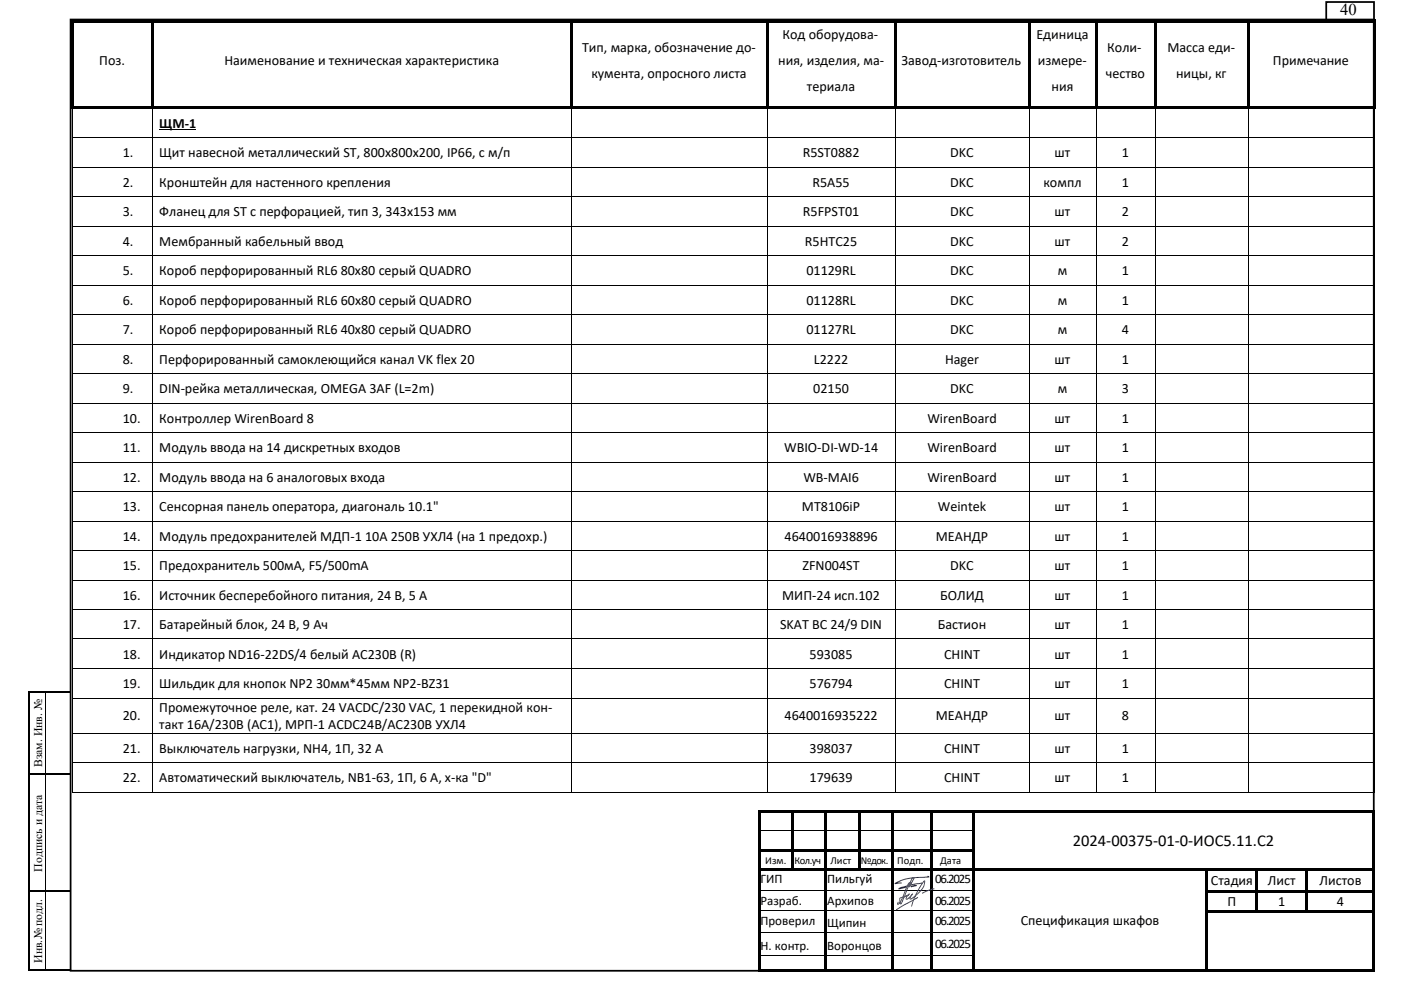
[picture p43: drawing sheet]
<svg xmlns="http://www.w3.org/2000/svg" width="420mm" height="297mm" viewBox="0 0 420 297" stroke-linecap="round" stroke-linejoin="round" font-family="sans-serif">
<defs><g id="words">
<g font-size="5">
<text x="401.8" y="4.6">40</text>
<text x="321.7" y="253.7">2024-00375-01-0-ИОС5.11.С2</text>
</g>
<g font-size="4.2">
<text x="234.6" y="11.6">Код оборудова-</text>
<text x="310.7" y="11.6">Единица</text>
<text x="174.5" y="15.5">Тип, марка, обозначение до-</text>
<text x="332" y="15.5">Коли-</text>
<text x="350" y="15.5">Масса еди-</text>
<text x="29.8" y="19.4">Поз.</text>
<text x="67.3" y="19.4">Наименование и техническая характеристика</text>
<text x="177.3" y="23.3">кумента, опросного листа</text>
<text x="233.3" y="19.4">ния, изделия, ма-</text>
<text x="270.3" y="19.4">Завод-изготовитель</text>
<text x="311.2" y="19.4">измере-</text>
<text x="331.5" y="23.3">чество</text>
<text x="352.6" y="23.3">ницы, кг</text>
<text x="381.6" y="19.4">Примечание</text>
<text x="241.9" y="27.1">териала</text>
<text x="315.2" y="27.1">ния</text>
<text x="47.8" y="38.3">ЩМ-1</text>
<text x="36.8" y="47.2">1.</text>
<text x="47.8" y="47.2">Щит навесной металлический ST, 800x800x200, IP66, с м/п</text>
<text x="240.6" y="47.2">R5ST0882</text>
<text x="284.9" y="47.2">DKC</text>
<text x="316.2" y="47.2">шт</text>
<text x="336.3" y="47.2">1</text>
<text x="36.8" y="56">2.</text>
<text x="47.8" y="56">Кронштейн для настенного крепления</text>
<text x="243.6" y="56">R5A55</text>
<text x="284.9" y="56">DKC</text>
<text x="312.8" y="56">компл</text>
<text x="336.3" y="56">1</text>
<text x="36.8" y="64.8">3.</text>
<text x="47.8" y="64.8">Фланец для ST с перфорацией, тип 3, 343x153 мм</text>
<text x="240.7" y="64.8">R5FPST01</text>
<text x="284.9" y="64.8">DKC</text>
<text x="316.2" y="64.8">шт</text>
<text x="336.3" y="64.8">2</text>
<text x="36.8" y="73.7">4.</text>
<text x="47.8" y="73.7">Мембранный кабельный ввод</text>
<text x="241.3" y="73.7">R5HTC25</text>
<text x="284.9" y="73.7">DKC</text>
<text x="316.2" y="73.7">шт</text>
<text x="336.3" y="73.7">2</text>
<text x="36.8" y="82.5">5.</text>
<text x="47.8" y="82.5">Короб перфорированный RL6 80x80 серый QUADRO</text>
<text x="241.7" y="82.5">01129RL</text>
<text x="284.9" y="82.5">DKC</text>
<text x="317.1" y="82.5">м</text>
<text x="336.3" y="82.5">1</text>
<text x="36.8" y="91.3">6.</text>
<text x="47.8" y="91.3">Короб перфорированный RL6 60x80 серый QUADRO</text>
<text x="241.7" y="91.3">01128RL</text>
<text x="284.9" y="91.3">DKC</text>
<text x="317.1" y="91.3">м</text>
<text x="336.3" y="91.3">1</text>
<text x="36.8" y="100.2">7.</text>
<text x="47.8" y="100.2">Короб перфорированный RL6 40x80 серый QUADRO</text>
<text x="241.7" y="100.2">01127RL</text>
<text x="284.9" y="100.2">DKC</text>
<text x="317.1" y="100.2">м</text>
<text x="336.3" y="100.2">4</text>
<text x="36.8" y="109">8.</text>
<text x="47.8" y="109">Перфорированный самоклеющийся канал VK flex 20</text>
<text x="244" y="109">L2222</text>
<text x="283.3" y="109">Hager</text>
<text x="316.2" y="109">шт</text>
<text x="336.3" y="109">1</text>
<text x="36.8" y="117.9">9.</text>
<text x="47.8" y="117.9">DIN-рейка металлическая, OMEGA 3AF (L=2m)</text>
<text x="243.8" y="117.9">02150</text>
<text x="284.9" y="117.9">DKC</text>
<text x="317.1" y="117.9">м</text>
<text x="336.3" y="117.9">3</text>
<text x="36.8" y="126.7">10.</text>
<text x="47.8" y="126.7">Контроллер WirenBoard 8</text>
<text x="278" y="126.7">WirenBoard</text>
<text x="316.2" y="126.7">шт</text>
<text x="336.3" y="126.7">1</text>
<text x="36.8" y="135.5">11.</text>
<text x="47.8" y="135.5">Модуль ввода на 14 дискретных входов</text>
<text x="235.1" y="135.5">WBIO-DI-WD-14</text>
<text x="278" y="135.5">WirenBoard</text>
<text x="316.2" y="135.5">шт</text>
<text x="336.3" y="135.5">1</text>
<text x="36.8" y="144.4">12.</text>
<text x="47.8" y="144.4">Модуль ввода на 6 аналоговых входа</text>
<text x="240.9" y="144.4">WB-MAI6</text>
<text x="278" y="144.4">WirenBoard</text>
<text x="316.2" y="144.4">шт</text>
<text x="336.3" y="144.4">1</text>
<text x="36.8" y="153.2">13.</text>
<text x="47.8" y="153.2">Сенсорная панель оператора, диагональ 10.1&quot;</text>
<text x="240.4" y="153.2">MT8106iP</text>
<text x="281.2" y="153.2">Weintek</text>
<text x="316.2" y="153.2">шт</text>
<text x="336.3" y="153.2">1</text>
<text x="36.8" y="162">14.</text>
<text x="47.8" y="162">Модуль предохранителей МДП-1 10A 250В УХЛ4 (на 1 предохр.)</text>
<text x="235.2" y="162">4640016938896</text>
<text x="280.6" y="162">МЕАНДР</text>
<text x="316.2" y="162">шт</text>
<text x="336.3" y="162">1</text>
<text x="36.8" y="170.9">15.</text>
<text x="47.8" y="170.9">Предохранитель 500мА, F5/500mА</text>
<text x="240.6" y="170.9">ZFN004ST</text>
<text x="284.9" y="170.9">DKC</text>
<text x="316.2" y="170.9">шт</text>
<text x="336.3" y="170.9">1</text>
<text x="36.8" y="179.7">16.</text>
<text x="47.8" y="179.7">Источник бесперебойного питания, 24 В, 5 А</text>
<text x="234.5" y="179.7">МИП-24 исп.102</text>
<text x="281.9" y="179.7">БОЛИД</text>
<text x="316.2" y="179.7">шт</text>
<text x="336.3" y="179.7">1</text>
<text x="36.8" y="188.6">17.</text>
<text x="47.8" y="188.6">Батарейный блок, 24 В, 9 Ач</text>
<text x="233.9" y="188.6">SKAT BC 24/9 DIN</text>
<text x="281.2" y="188.6">Бастион</text>
<text x="316.2" y="188.6">шт</text>
<text x="336.3" y="188.6">1</text>
<text x="36.8" y="197.4">18.</text>
<text x="47.8" y="197.4">Индикатор ND16-22DS/4 белый АС230В (R)</text>
<text x="242.7" y="197.4">593085</text>
<text x="283.1" y="197.4">CHINT</text>
<text x="316.2" y="197.4">шт</text>
<text x="336.3" y="197.4">1</text>
<text x="36.8" y="206.2">19.</text>
<text x="47.8" y="206.2">Шильдик для кнопок NP2 30мм*45мм NP2-BZ31</text>
<text x="242.7" y="206.2">576794</text>
<text x="283.1" y="206.2">CHINT</text>
<text x="316.2" y="206.2">шт</text>
<text x="336.3" y="206.2">1</text>
<text x="36.8" y="215.9">20.</text>
<text x="47.8" y="213.4">Промежуточное реле, кат. 24 VACDC/230 VAC, 1 перекидной кон-</text>
<text x="235.2" y="215.9">4640016935222</text>
<text x="280.6" y="215.9">МЕАНДР</text>
<text x="316.2" y="215.9">шт</text>
<text x="336.3" y="215.9">8</text>
<text x="47.8" y="218.5">такт 16А/230В (АС1), МРП-1 ACDC24В/AC230В УХЛ4</text>
<text x="36.8" y="225.6">21.</text>
<text x="47.8" y="225.6">Выключатель нагрузки, NH4, 1П, 32 А</text>
<text x="242.7" y="225.6">398037</text>
<text x="283.1" y="225.6">CHINT</text>
<text x="316.2" y="225.6">шт</text>
<text x="336.3" y="225.6">1</text>
<text x="36.8" y="234.4">22.</text>
<text x="47.8" y="234.4">Автоматический выключатель, NB1-63, 1П, 6 А, х-ка &quot;D&quot;</text>
<text x="242.7" y="234.4">179639</text>
<text x="283.1" y="234.4">CHINT</text>
<text x="316.2" y="234.4">шт</text>
<text x="336.3" y="234.4">1</text>
<text x="363" y="265.3">Стадия</text>
<text x="380.2" y="265.3">Лист</text>
<text x="395.6" y="265.3">Листов</text>
<text x="368" y="271.6">П</text>
<text x="383.2" y="271.6">1</text>
<text x="400.8" y="271.6">4</text>
<text x="306" y="277.3">Спецификация шкафов</text>
</g>
<g font-size="3.9">
<text x="228" y="264.7">ГИП</text>
<text x="248" y="264.7">Пильгуй</text>
<text x="280.4" y="264.7">06.2025</text>
<text x="228" y="271.2">Разраб.</text>
<text x="248" y="271.2">Архипов</text>
<text x="280.4" y="271.2">06.2025</text>
<text x="228" y="277.2">Проверил</text>
<text x="248" y="277.8">Щипин</text>
<text x="280.4" y="277.2">06.2025</text>
<text x="228" y="284.6">Н. контр.</text>
<text x="248" y="284.6">Воронцов</text>
<text x="280.4" y="284">06.2025</text>
</g>
<g font-size="3.5">
<text x="12.6" y="230" transform="rotate(-90 12.6 230)">Взам. Инв. №</text>
<text x="12.6" y="261.3" transform="rotate(-90 12.6 261.3)">Подпись и дата</text>
<text x="12.6" y="288.6" transform="rotate(-90 12.6 288.6)">Инв.№ подл.</text>
</g>
<g font-size="3.2">
<text x="229.4" y="258.9">Изм.</text>
<text x="238.2" y="258.9">Кол.уч</text>
<text x="249" y="258.9">Лист</text>
<text x="258" y="258.9">№док.</text>
<text x="269" y="258.9">Подп.</text>
<text x="281.9" y="258.9">Дата</text>
</g>
</g></defs>
<g fill="#000">
<path d="M8.6 207.2h.4v.5h-.4z" fill-rule="evenodd"/>
<path d="M8.6 207.2h.4v.5h-.4z" fill-rule="evenodd"/>
<path d="M9 207.2h4.7v.5h-4.7z" fill-rule="evenodd"/>
<path d="M13.7 207.7h.1z" fill-rule="evenodd"/>
<path d="M13.7 207.2h.5v.5h-.5z" fill-rule="evenodd"/>
<path d="M14.2 207.2h7.3v.5h-7.3z" fill-rule="evenodd"/>
<path d="M8.6 231.9h.4v.5h-.4z" fill-rule="evenodd"/>
<path d="M9 231.9h4.7v.5h-4.7z" fill-rule="evenodd"/>
<path d="M13.7 232.4h.1z" fill-rule="evenodd"/>
<path d="M13.7 231.9h.5v.5h-.5z" fill-rule="evenodd"/>
<path d="M14.2 231.9h7.3v.5h-7.3z" fill-rule="evenodd"/>
<path d="M8.6 266.9h.4v.6h-.4z" fill-rule="evenodd"/>
<path d="M9 266.9h4.7v.6h-4.7z" fill-rule="evenodd"/>
<path d="M13.7 267.5h.1z" fill-rule="evenodd"/>
<path d="M13.7 266.9h.5v.6h-.5z" fill-rule="evenodd"/>
<path d="M14.2 266.9h7.3v.6h-7.3z" fill-rule="evenodd"/>
<path d="M8.6 290.4h.4v.6h-.4z" fill-rule="evenodd"/>
<path d="M8.6 290.4h.4v.6h-.4z" fill-rule="evenodd"/>
<path d="M9 290.4h4.7v.6h-4.7z" fill-rule="evenodd"/>
<path d="M13.7 290.4h.5v.6h-.5z" fill-rule="evenodd"/>
<path d="M14.2 290.4h7.3v.6h-7.3z" fill-rule="evenodd"/>
</g>
<path d="M8.8 207.7v24.2M8.8 232.4v34.5M8.8 267.5v22.9" fill="none" stroke="#000" stroke-width=".39"/>
<path d="M13.8 207.7v24.2M13.8 232.4v34.5M13.8 267.5v22.9" fill="none" stroke="#000" stroke-width=".3"/>
<path d="M21.2 5.9h390.7v285.1h-390.7z" fill-rule="evenodd" fill="#fff"/>
<path d="M21.2 5.9h390.7v285.1h-390.7z" fill="none" stroke="#000" stroke-width=".53"/>
<g fill="#000">
<path d="M21.4 5.7h24.1v1h-24.1z" fill-rule="evenodd"/>
<path d="M45.5 5.7h1v1h-1z" fill-rule="evenodd"/>
<path d="M46.5 5.7h124.5v1h-124.5z" fill-rule="evenodd"/>
<path d="M171 5.7h1.1v1h-1.1z" fill-rule="evenodd"/>
<path d="M172.1 5.7h57.6v1h-57.6z" fill-rule="evenodd"/>
<path d="M229.7 5.7h1.1v1h-1.1z" fill-rule="evenodd"/>
<path d="M230.8 5.7h37.4v1h-37.4z" fill-rule="evenodd"/>
<path d="M268.2 5.7h1v1h-1z" fill-rule="evenodd"/>
<path d="M269.2 5.7h39v1h-39z" fill-rule="evenodd"/>
<path d="M308.2 5.7h1.1v1h-1.1z" fill-rule="evenodd"/>
<path d="M309.3 5.7h19.1v1h-19.1z" fill-rule="evenodd"/>
<path d="M328.4 5.7h1.1v1h-1.1z" fill-rule="evenodd"/>
<path d="M329.5 5.7h16.5v1h-16.5z" fill-rule="evenodd"/>
<path d="M346 5.7h1v1h-1z" fill-rule="evenodd"/>
<path d="M347 5.7h27v1h-27z" fill-rule="evenodd"/>
<path d="M374 5.7h1v1h-1z" fill-rule="evenodd"/>
<path d="M375 5.7h36.7v1h-36.7z" fill-rule="evenodd"/>
<path d="M411.7 5.7h.8v1h-.8z" fill-rule="evenodd"/>
<path d="M21.4 6.7h.7v25.1h-.7z" fill-rule="evenodd"/>
<path d="M45.5 6.7h.7v25.1h-.7z" fill-rule="evenodd"/>
<path d="M171 6.7h.8v25.1h-.8z" fill-rule="evenodd"/>
<path d="M229.7 6.7h.8v25.1h-.8z" fill-rule="evenodd"/>
<path d="M268.2 6.7h.7v25.1h-.7z" fill-rule="evenodd"/>
<path d="M308.2 6.7h.8v25.1h-.8z" fill-rule="evenodd"/>
<path d="M328.4 6.7h.8v25.1h-.8z" fill-rule="evenodd"/>
<path d="M346 6.7h.7v25.1h-.7z" fill-rule="evenodd"/>
<path d="M374 6.7h.7v25.1h-.7z" fill-rule="evenodd"/>
<path d="M411.7 6.7h.8v25.1h-.8z" fill-rule="evenodd"/>
<path d="M227.2 242.9h.8v.8h-.8z" fill-rule="evenodd"/>
<path d="M227.2 242.9h.8v.8h-.8z" fill-rule="evenodd"/>
<path d="M227.2 243.7h.8v5h-.8z" fill-rule="evenodd"/>
<path d="M227.2 248.7h.8v.8h-.8z" fill-rule="evenodd"/>
<path d="M227.2 249.5h.8v5h-.8z" fill-rule="evenodd"/>
<path d="M227.2 254.5h.8v.8h-.8z" fill-rule="evenodd"/>
<path d="M228 242.9h9.2v.8h-9.2z" fill-rule="evenodd"/>
<path d="M228 254.5h9.2v.8h-9.2z" fill-rule="evenodd"/>
<path d="M237.2 243.7h.8z" fill-rule="evenodd"/>
<path d="M237.2 242.9h.8v.8h-.8z" fill-rule="evenodd"/>
<path d="M237.2 243.7h.8v5h-.8z" fill-rule="evenodd"/>
<path d="M237.2 248.7h.8v.8h-.8z" fill-rule="evenodd"/>
<path d="M237.2 249.5h.8v5h-.8z" fill-rule="evenodd"/>
<path d="M237.2 254.5h.8v.8h-.8z" fill-rule="evenodd"/>
<path d="M238 242.9h9.3v.8h-9.3z" fill-rule="evenodd"/>
<path d="M238 254.5h9.3v.8h-9.3z" fill-rule="evenodd"/>
<path d="M247.3 243.7h.7z" fill-rule="evenodd"/>
<path d="M247.3 242.9h.7v.8h-.7z" fill-rule="evenodd"/>
<path d="M247.3 243.7h.7v5h-.7z" fill-rule="evenodd"/>
<path d="M247.3 248.7h.7v.8h-.7z" fill-rule="evenodd"/>
<path d="M247.3 249.5h.7v5h-.7z" fill-rule="evenodd"/>
<path d="M247.3 254.5h.7v.8h-.7z" fill-rule="evenodd"/>
<path d="M248 242.9h9.2v.8h-9.2z" fill-rule="evenodd"/>
<path d="M248 254.5h9.2v.8h-9.2z" fill-rule="evenodd"/>
<path d="M257.2 243.7h.8z" fill-rule="evenodd"/>
<path d="M257.2 242.9h.8v.8h-.8z" fill-rule="evenodd"/>
<path d="M257.2 243.7h.8v5h-.8z" fill-rule="evenodd"/>
<path d="M257.2 248.7h.8v.8h-.8z" fill-rule="evenodd"/>
<path d="M257.2 249.5h.8v5h-.8z" fill-rule="evenodd"/>
<path d="M257.2 254.5h.8v.8h-.8z" fill-rule="evenodd"/>
<path d="M258 242.9h9.2v.8h-9.2z" fill-rule="evenodd"/>
<path d="M258 254.5h9.2v.8h-9.2z" fill-rule="evenodd"/>
<path d="M267.2 243.7h.8z" fill-rule="evenodd"/>
<path d="M267.2 242.9h.8v.8h-.8z" fill-rule="evenodd"/>
<path d="M267.2 243.7h.8v5h-.8z" fill-rule="evenodd"/>
<path d="M267.2 248.7h.8v.8h-.8z" fill-rule="evenodd"/>
<path d="M267.2 249.5h.8v5h-.8z" fill-rule="evenodd"/>
<path d="M267.2 254.5h.8v.8h-.8z" fill-rule="evenodd"/>
<path d="M268 242.9h11v.8h-11z" fill-rule="evenodd"/>
<path d="M268 254.5h11v.8h-11z" fill-rule="evenodd"/>
<path d="M279 243.7h.7z" fill-rule="evenodd"/>
<path d="M279 242.9h.7v.8h-.7z" fill-rule="evenodd"/>
<path d="M279 243.7h.7v5h-.7z" fill-rule="evenodd"/>
<path d="M279 248.7h.7v.8h-.7z" fill-rule="evenodd"/>
<path d="M279 249.5h.7v5h-.7z" fill-rule="evenodd"/>
<path d="M279 254.5h.7v.8h-.7z" fill-rule="evenodd"/>
<path d="M279.7 242.9h11.7v.8h-11.7z" fill-rule="evenodd"/>
<path d="M279.7 254.5h11.7v.8h-11.7z" fill-rule="evenodd"/>
<path d="M291.4 243.7h.8z" fill-rule="evenodd"/>
<path d="M291.4 242.9h.8v.8h-.8z" fill-rule="evenodd"/>
<path d="M291.4 243.7h.8v5h-.8z" fill-rule="evenodd"/>
<path d="M291.4 248.7h.8v.8h-.8z" fill-rule="evenodd"/>
<path d="M291.4 249.5h.8v5h-.8z" fill-rule="evenodd"/>
<path d="M291.4 254.5h.8v.8h-.8z" fill-rule="evenodd"/>
<path d="M292.2 242.9h119.3v.8h-119.3z" fill-rule="evenodd"/>
<path d="M411.5 242.9h.8v.8h-.8z" fill-rule="evenodd"/>
<path d="M411.5 242.9h.8v.8h-.8z" fill-rule="evenodd"/>
<path d="M411.5 243.7h.8v5h-.8z" fill-rule="evenodd"/>
<path d="M411.5 248.7h.8v.8h-.8z" fill-rule="evenodd"/>
<path d="M411.5 249.5h.8v5h-.8z" fill-rule="evenodd"/>
<path d="M411.5 254.5h.8v.8h-.8z" fill-rule="evenodd"/>
<path d="M227.2 255.3h.8v5h-.8z" fill-rule="evenodd"/>
<path d="M227.2 260.3h.8v.8h-.8z" fill-rule="evenodd"/>
<path d="M227.2 261.1h.8v5.6h-.8z" fill-rule="evenodd"/>
<path d="M227.2 266.7h.8v.8h-.8z" fill-rule="evenodd"/>
<path d="M227.2 267.5h.8v5.2h-.8z" fill-rule="evenodd"/>
<path d="M227.2 272.7h.8v.8h-.8z" fill-rule="evenodd"/>
<path d="M227.2 273.5h.8v6h-.8z" fill-rule="evenodd"/>
<path d="M228 260.3h9.2v.7h-9.2z" fill-rule="evenodd"/>
<path d="M237.2 255.3h.8v5h-.8z" fill-rule="evenodd"/>
<path d="M237.2 260.3h.8v.7h-.8z" fill-rule="evenodd"/>
<path d="M238 260.3h9.3v.7h-9.3z" fill-rule="evenodd"/>
<path d="M247.3 255.3h.7v5h-.7z" fill-rule="evenodd"/>
<path d="M247.3 260.3h.7v.8h-.7z" fill-rule="evenodd"/>
<path d="M247.3 261.1h.7v5.6h-.7z" fill-rule="evenodd"/>
<path d="M247.3 266.7h.7v.8h-.7z" fill-rule="evenodd"/>
<path d="M247.3 267.5h.7v5.2h-.7z" fill-rule="evenodd"/>
<path d="M247.3 272.7h.7v.8h-.7z" fill-rule="evenodd"/>
<path d="M247.3 273.5h.7v6h-.7z" fill-rule="evenodd"/>
<path d="M248 260.3h9.2v.7h-9.2z" fill-rule="evenodd"/>
<path d="M257.2 255.3h.8v5h-.8z" fill-rule="evenodd"/>
<path d="M257.2 260.3h.8v.7h-.8z" fill-rule="evenodd"/>
<path d="M258 260.3h9.2v.7h-9.2z" fill-rule="evenodd"/>
<path d="M267.2 255.3h.8v5h-.8z" fill-rule="evenodd"/>
<path d="M267.2 260.3h.8v.8h-.8z" fill-rule="evenodd"/>
<path d="M267.2 261.1h.8v5.6h-.8z" fill-rule="evenodd"/>
<path d="M267.2 266.7h.8v.8h-.8z" fill-rule="evenodd"/>
<path d="M267.2 267.5h.8v5.2h-.8z" fill-rule="evenodd"/>
<path d="M267.2 272.7h.8v.8h-.8z" fill-rule="evenodd"/>
<path d="M267.2 273.5h.8v6h-.8z" fill-rule="evenodd"/>
<path d="M268 260.3h11v.7h-11z" fill-rule="evenodd"/>
<path d="M279 255.3h.7v5h-.7z" fill-rule="evenodd"/>
<path d="M279 260.3h.7v.8h-.7z" fill-rule="evenodd"/>
<path d="M279 261.1h.7v5.6h-.7z" fill-rule="evenodd"/>
<path d="M279 266.7h.7v.8h-.7z" fill-rule="evenodd"/>
<path d="M279 267.5h.7v5.2h-.7z" fill-rule="evenodd"/>
<path d="M279 272.7h.7v.8h-.7z" fill-rule="evenodd"/>
<path d="M279 273.5h.7v6h-.7z" fill-rule="evenodd"/>
<path d="M279.7 260.3h11.7v.7h-11.7z" fill-rule="evenodd"/>
<path d="M291.4 255.3h.8v5h-.8z" fill-rule="evenodd"/>
<path d="M291.4 260.3h.8v.8h-.8z" fill-rule="evenodd"/>
<path d="M291.4 261.1h.8v5.6h-.8z" fill-rule="evenodd"/>
<path d="M291.4 266.7h.8v.8h-.8z" fill-rule="evenodd"/>
<path d="M291.4 267.5h.8v5.2h-.8z" fill-rule="evenodd"/>
<path d="M291.4 272.7h.8v.8h-.8z" fill-rule="evenodd"/>
<path d="M291.4 273.5h.8v6h-.8z" fill-rule="evenodd"/>
<path d="M292.2 260.3h69.3v.7h-69.3z" fill-rule="evenodd"/>
<path d="M361.5 261l.7 .1z" fill-rule="evenodd"/>
<path d="M361.5 260.3h.7v.7h-.7z" fill-rule="evenodd"/>
<path d="M361.5 261.1h.7v5.6h-.7z" fill-rule="evenodd"/>
<path d="M361.5 266.7h.7v.8h-.7z" fill-rule="evenodd"/>
<path d="M361.5 267.5h.7v5.2h-.7z" fill-rule="evenodd"/>
<path d="M361.5 272.7h.7v.8h-.7z" fill-rule="evenodd"/>
<path d="M361.5 273.5h.7v6h-.7z" fill-rule="evenodd"/>
<path d="M362.2 260.3h14.3v.7h-14.3z" fill-rule="evenodd"/>
<path d="M362.2 266.7h14.3v.8h-14.3z" fill-rule="evenodd"/>
<path d="M362.2 272.7h14.3v.8h-14.3z" fill-rule="evenodd"/>
<path d="M376.5 261l.7 .1z" fill-rule="evenodd"/>
<path d="M376.5 260.3h.7v.7h-.7z" fill-rule="evenodd"/>
<path d="M376.5 261.1h.7v5.6h-.7z" fill-rule="evenodd"/>
<path d="M376.5 266.7h.7v.8h-.7z" fill-rule="evenodd"/>
<path d="M376.5 267.5h.7v5.2h-.7z" fill-rule="evenodd"/>
<path d="M376.5 272.7h.7v.8h-.7z" fill-rule="evenodd"/>
<path d="M377.2 260.3h14.3v.7h-14.3z" fill-rule="evenodd"/>
<path d="M377.2 266.7h14.3v.8h-14.3z" fill-rule="evenodd"/>
<path d="M377.2 272.7h14.3v.8h-14.3z" fill-rule="evenodd"/>
<path d="M391.5 261l.7 .1z" fill-rule="evenodd"/>
<path d="M391.5 260.3h.7v.7h-.7z" fill-rule="evenodd"/>
<path d="M391.5 261.1h.7v5.6h-.7z" fill-rule="evenodd"/>
<path d="M391.5 266.7h.7v.8h-.7z" fill-rule="evenodd"/>
<path d="M391.5 267.5h.7v5.2h-.7z" fill-rule="evenodd"/>
<path d="M391.5 272.7h.7v.8h-.7z" fill-rule="evenodd"/>
<path d="M392.2 260.3h19.3v.7h-19.3z" fill-rule="evenodd"/>
<path d="M392.2 266.7h19.3v.8h-19.3z" fill-rule="evenodd"/>
<path d="M392.2 272.7h19.3v.8h-19.3z" fill-rule="evenodd"/>
<path d="M411.5 255.3h.8v5h-.8z" fill-rule="evenodd"/>
<path d="M411.5 260.3h.8v.8h-.8z" fill-rule="evenodd"/>
<path d="M411.5 261.1h.8v5.6h-.8z" fill-rule="evenodd"/>
<path d="M411.5 266.7h.8v.8h-.8z" fill-rule="evenodd"/>
<path d="M411.5 267.5h.8v5.2h-.8z" fill-rule="evenodd"/>
<path d="M411.5 272.7h.8v.8h-.8z" fill-rule="evenodd"/>
<path d="M411.5 273.5h.8v6h-.8z" fill-rule="evenodd"/>
<path d="M227.2 279.5h.8v.8h-.8z" fill-rule="evenodd"/>
<path d="M227.2 280.3h.8v6h-.8z" fill-rule="evenodd"/>
<path d="M227.2 286.3h.8v.8h-.8z" fill-rule="evenodd"/>
<path d="M227.2 287.1h.8v3.6h-.8z" fill-rule="evenodd"/>
<path d="M227.2 290.7h.8v.7h-.8z" fill-rule="evenodd"/>
<path d="M227.2 290.7h.8v.7h-.8z" fill-rule="evenodd"/>
<path d="M228 290.7h19.3v.7h-19.3z" fill-rule="evenodd"/>
<path d="M247.3 279.5h.7v.8h-.7z" fill-rule="evenodd"/>
<path d="M247.3 280.3h.7v6h-.7z" fill-rule="evenodd"/>
<path d="M247.3 286.3h.7v.8h-.7z" fill-rule="evenodd"/>
<path d="M247.3 287.1h.7v3.6h-.7z" fill-rule="evenodd"/>
<path d="M247.3 290.7h.7v.7h-.7z" fill-rule="evenodd"/>
<path d="M248 290.7h19.2v.7h-19.2z" fill-rule="evenodd"/>
<path d="M267.2 279.5h.8v.8h-.8z" fill-rule="evenodd"/>
<path d="M267.2 280.3h.8v6h-.8z" fill-rule="evenodd"/>
<path d="M267.2 286.3h.8v.8h-.8z" fill-rule="evenodd"/>
<path d="M267.2 287.1h.8v3.6h-.8z" fill-rule="evenodd"/>
<path d="M267.2 290.7h.8v.7h-.8z" fill-rule="evenodd"/>
<path d="M268 290.7h11v.7h-11z" fill-rule="evenodd"/>
<path d="M279 279.5h.7v.8h-.7z" fill-rule="evenodd"/>
<path d="M279 280.3h.7v6h-.7z" fill-rule="evenodd"/>
<path d="M279 286.3h.7v.8h-.7z" fill-rule="evenodd"/>
<path d="M279 287.1h.7v3.6h-.7z" fill-rule="evenodd"/>
<path d="M279 290.7h.7v.7h-.7z" fill-rule="evenodd"/>
<path d="M279.7 290.7h11.7v.7h-11.7z" fill-rule="evenodd"/>
<path d="M291.4 279.5h.8v.8h-.8z" fill-rule="evenodd"/>
<path d="M291.4 280.3h.8v6h-.8z" fill-rule="evenodd"/>
<path d="M291.4 286.3h.8v.8h-.8z" fill-rule="evenodd"/>
<path d="M291.4 287.1h.8v3.6h-.8z" fill-rule="evenodd"/>
<path d="M291.4 290.7h.8v.7h-.8z" fill-rule="evenodd"/>
<path d="M292.2 290.7h69.3v.7h-69.3z" fill-rule="evenodd"/>
<path d="M361.5 279.5h.7v.8h-.7z" fill-rule="evenodd"/>
<path d="M361.5 280.3h.7v6h-.7z" fill-rule="evenodd"/>
<path d="M361.5 286.3h.7v.8h-.7z" fill-rule="evenodd"/>
<path d="M361.5 287.1h.7v3.6h-.7z" fill-rule="evenodd"/>
<path d="M361.5 290.7h.7v.7h-.7z" fill-rule="evenodd"/>
<path d="M362.2 290.7h49.3v.7h-49.3z" fill-rule="evenodd"/>
<path d="M411.5 279.5h.8v.8h-.8z" fill-rule="evenodd"/>
<path d="M411.5 280.3h.8v6h-.8z" fill-rule="evenodd"/>
<path d="M411.5 286.3h.8v.8h-.8z" fill-rule="evenodd"/>
<path d="M411.5 287.1h.8v3.6h-.8z" fill-rule="evenodd"/>
<path d="M411.5 290.7h.8v.7h-.8z" fill-rule="evenodd"/>
<path d="M411.5 290.7h.8v.7h-.8z" fill-rule="evenodd"/>
</g>
<g fill="none" stroke="#000" stroke-width=".3">
<path d="M228 248.8h9.2M238 248.8h9.3M248 248.8h9.2M258 248.8h9.2M268 248.8h11M279.7 248.8h11.7M228 266.9h19.3M228 272.8h19.3M228 279.7h19.3M248 266.9h19.2M248 272.8h19.2M248 279.7h19.2"/>
<path d="M268 266.9h11M268 272.8h11M268 279.7h11M279.7 266.9h11.7M279.7 272.8h11.7M279.7 279.7h11.7M228 286.5h19.3M248 286.5h19.2M268 286.5h11M279.7 286.5h11.7"/>
</g>
<path d="M273.5 265.2l1.2 .3-1.4 .3v-.3M273.6 265.5l-.1 .2M273.6 263l-1.4 2.8M274.1 263.1l-1.2 2.6-.7 .1M276.5 264.7l-3.8 .6-3.3 1.1 2.8-.6M278.1 262.7l.4 .2-4.4 .2-2.4 .3-3.4 1.5 2-.2" fill="none" stroke="#0029a5" stroke-width=".3"/>
<path d="M272.5 265.9a.76 .76 0 0 0 .1-1.3l-.6 .9a14.8 14.8 0 0 1-2.8 5.6l-.1-.2 .3-.6M272.7 265l-2.2 5.4-.4 .5-.2-.1a1.3 1.3 0 0 1 .1-1.7l2.1-.7 .5-.4-.5 .5a.62 .62 0 0 0-.3 1.1l1.8-1.6-.4 .5a.54 .54 0 0 0-.4 .5 .54 .54 0 0 0 .3 .5l.6-.4a9.4 9.4 0 0 0 3.4-4l.2-1a3.5 3.5 0 0 0-1.7 2.1l-1.6 3.2-.7 2.3M275.2 269l-6.5 3.7M280.1 266.4l-3.6 1.4" fill="none" stroke="#00f" stroke-width=".3"/>
<path d="M47.8 34.3h11v5.2h-11z" fill-rule="evenodd" fill="#fff"/>
<path d="M21.8 32.6v8.6M45.9 32.6v8.6M47.8 38.9h11M171.4 32.6v8.6M230.1 32.6v8.6M268.5 32.6v8.6M308.6 32.6v8.6M328.8 32.6v8.6M346.4 32.6v8.6M374.3 32.6v8.6M412.1 32.6v8.6" fill="none" stroke="#000" stroke-width=".3"/>
<g fill="#000">
<path d="M21.4 31.8h.7v.7h-.7z" fill-rule="evenodd"/>
<path d="M21.4 31.8h.7v.7h-.7z" fill-rule="evenodd"/>
<path d="M21.7 32.5l.1 .1z" fill-rule="evenodd"/>
<path d="M22.1 31.8h.8v.7h-.8z" fill-rule="evenodd"/>
<path d="M22.9 31.8h22.6v.7h-22.6z" fill-rule="evenodd"/>
<path d="M45.5 31.8h.7v.7h-.7z" fill-rule="evenodd"/>
<path d="M45.8 32.5l.1 .1z" fill-rule="evenodd"/>
<path d="M46.2 31.8h.8v.7h-.8z" fill-rule="evenodd"/>
<path d="M47 31.8h124v.7h-124z" fill-rule="evenodd"/>
<path d="M171 31.8h.8v.7h-.8z" fill-rule="evenodd"/>
<path d="M171.3 32.5l.2 .1z" fill-rule="evenodd"/>
<path d="M171.8 31.8h.7v.7h-.7z" fill-rule="evenodd"/>
<path d="M172.5 31.8h57.2v.7h-57.2z" fill-rule="evenodd"/>
<path d="M229.7 31.8h.8v.7h-.8z" fill-rule="evenodd"/>
<path d="M230 32.5l.2 .1z" fill-rule="evenodd"/>
<path d="M230.5 31.8h.7v.7h-.7z" fill-rule="evenodd"/>
<path d="M231.2 31.8h37v.7h-37z" fill-rule="evenodd"/>
<path d="M268.2 31.8h.7v.7h-.7z" fill-rule="evenodd"/>
<path d="M268.5 32.5l.1 .1z" fill-rule="evenodd"/>
<path d="M268.9 31.8h.8v.7h-.8z" fill-rule="evenodd"/>
<path d="M269.7 31.8h38.5v.7h-38.5z" fill-rule="evenodd"/>
<path d="M308.2 31.8h.8v.7h-.8z" fill-rule="evenodd"/>
<path d="M308.5 32.5l.2 .1z" fill-rule="evenodd"/>
<path d="M309 31.8h.7v.7h-.7z" fill-rule="evenodd"/>
<path d="M309.7 31.8h18.7v.7h-18.7z" fill-rule="evenodd"/>
<path d="M328.4 31.8h.8v.7h-.8z" fill-rule="evenodd"/>
<path d="M328.7 32.5l.2 .1z" fill-rule="evenodd"/>
<path d="M329.2 31.8h.7v.7h-.7z" fill-rule="evenodd"/>
<path d="M329.9 31.8h16.1v.7h-16.1z" fill-rule="evenodd"/>
<path d="M346 31.8h.7v.7h-.7z" fill-rule="evenodd"/>
<path d="M346.3 32.5l.1 .1z" fill-rule="evenodd"/>
<path d="M346.7 31.8h.8v.7h-.8z" fill-rule="evenodd"/>
<path d="M347.5 31.8h26.5v.7h-26.5z" fill-rule="evenodd"/>
<path d="M374 31.8h.7v.7h-.7z" fill-rule="evenodd"/>
<path d="M374.3 32.5l.1 .1z" fill-rule="evenodd"/>
<path d="M374.7 31.8h.8v.7h-.8z" fill-rule="evenodd"/>
<path d="M375.5 31.8h36.2v.7h-36.2z" fill-rule="evenodd"/>
<path d="M411.7 31.8h.8v.7h-.8z" fill-rule="evenodd"/>
<path d="M411.7 31.8h.8v.7h-.8z" fill-rule="evenodd"/>
<path d="M412 32.5l.2 .1z" fill-rule="evenodd"/>
</g>
<g fill="#fff">
<path d="M47.8 43.1h105.2v5.2h-105.2z" fill-rule="evenodd"/>
<path d="M240.6 43.1h17.1v5.2h-17.1z" fill-rule="evenodd"/>
<path d="M284.9 43.1h7.1v5.2h-7.1z" fill-rule="evenodd"/>
<path d="M316.2 43.1h4.7v5.2h-4.7z" fill-rule="evenodd"/>
<path d="M336.3 43.1h2.1v5.2h-2.1z" fill-rule="evenodd"/>
</g>
<g fill="#000">
<path d="M21.7 41.2l.1 .2z" fill-rule="evenodd"/>
<path d="M45.8 41.2l.1 .2z" fill-rule="evenodd"/>
<path d="M171.3 41.2l.2 .2z" fill-rule="evenodd"/>
<path d="M230 41.2l.2 .2z" fill-rule="evenodd"/>
<path d="M268.5 41.2l.1 .2z" fill-rule="evenodd"/>
<path d="M308.5 41.2l.2 .2z" fill-rule="evenodd"/>
<path d="M328.7 41.2l.2 .2z" fill-rule="evenodd"/>
<path d="M346.3 41.2l.1 .2z" fill-rule="evenodd"/>
<path d="M374.3 41.2l.1 .2z" fill-rule="evenodd"/>
<path d="M412 41.2l.2 .2z" fill-rule="evenodd"/>
</g>
<g fill="none" stroke="#000" stroke-width=".3">
<path d="M21.8 41.4v8.6M21.8 41.3h24M45.9 41.4v8.6M45.9 41.3h125.4M171.4 41.4v8.6M171.5 41.3h58.5M230.1 41.4v8.6M230.2 41.3h38.3M268.5 41.4v8.6M268.6 41.3h39.9M308.6 41.4v8.6M308.7 41.3h20"/>
<path d="M328.8 41.4v8.6M328.9 41.3h17.4M346.4 41.4v8.6M346.4 41.3h27.9M374.3 41.4v8.6M374.4 41.3h37.6M412.1 41.4v8.6"/>
</g>
<g fill="#fff">
<path d="M47.8 52h69.3v5.2h-69.3z" fill-rule="evenodd"/>
<path d="M243.6 52h11.1v5.2h-11.1z" fill-rule="evenodd"/>
<path d="M284.9 52h7.1v5.2h-7.1z" fill-rule="evenodd"/>
<path d="M312.8 52h11.5v5.2h-11.5z" fill-rule="evenodd"/>
<path d="M336.3 52h2.1v5.2h-2.1z" fill-rule="evenodd"/>
</g>
<g fill="#000">
<path d="M21.7 50l.1 .2z" fill-rule="evenodd"/>
<path d="M45.8 50l.1 .2z" fill-rule="evenodd"/>
<path d="M171.3 50l.2 .2z" fill-rule="evenodd"/>
<path d="M230 50l.2 .2z" fill-rule="evenodd"/>
<path d="M268.5 50l.1 .2z" fill-rule="evenodd"/>
<path d="M308.5 50l.2 .2z" fill-rule="evenodd"/>
<path d="M328.7 50l.2 .2z" fill-rule="evenodd"/>
<path d="M346.3 50l.1 .2z" fill-rule="evenodd"/>
<path d="M374.3 50l.1 .2z" fill-rule="evenodd"/>
<path d="M412 50l.2 .2z" fill-rule="evenodd"/>
</g>
<g fill="none" stroke="#000" stroke-width=".3">
<path d="M21.8 50.2v8.7M21.8 50.1h24M45.9 50.2v8.7M45.9 50.1h125.4M171.4 50.2v8.7M171.5 50.1h58.5M230.1 50.2v8.7M230.2 50.1h38.3M268.5 50.2v8.7M268.6 50.1h39.9M308.6 50.2v8.7M308.7 50.1h20"/>
<path d="M328.8 50.2v8.7M328.9 50.1h17.4M346.4 50.2v8.7M346.4 50.1h27.9M374.3 50.2v8.7M374.4 50.1h37.6M412.1 50.2v8.7"/>
</g>
<g fill="#fff">
<path d="M47.8 60.8h89.2v5.2h-89.2z" fill-rule="evenodd"/>
<path d="M240.7 60.8h16.9v5.2h-16.9z" fill-rule="evenodd"/>
<path d="M284.9 60.8h7.1v5.2h-7.1z" fill-rule="evenodd"/>
<path d="M316.2 60.8h4.7v5.2h-4.7z" fill-rule="evenodd"/>
<path d="M336.3 60.8h2.1v5.2h-2.1z" fill-rule="evenodd"/>
</g>
<g fill="#000">
<path d="M21.7 58.9l.1 .2z" fill-rule="evenodd"/>
<path d="M45.8 58.9l.1 .2z" fill-rule="evenodd"/>
<path d="M171.3 58.9l.2 .2z" fill-rule="evenodd"/>
<path d="M230 58.9l.2 .2z" fill-rule="evenodd"/>
<path d="M268.5 58.9l.1 .2z" fill-rule="evenodd"/>
<path d="M308.5 58.9l.2 .2z" fill-rule="evenodd"/>
<path d="M328.7 58.9l.2 .2z" fill-rule="evenodd"/>
<path d="M346.3 58.9l.1 .2z" fill-rule="evenodd"/>
<path d="M374.3 58.9l.1 .2z" fill-rule="evenodd"/>
<path d="M412 58.9l.2 .2z" fill-rule="evenodd"/>
</g>
<g fill="none" stroke="#000" stroke-width=".3">
<path d="M21.8 59.1v8.6M21.8 59h24M45.9 59.1v8.6M45.9 59h125.4M171.4 59.1v8.6M171.5 59h58.5M230.1 59.1v8.6M230.2 59h38.3M268.5 59.1v8.6M268.6 59h39.9M308.6 59.1v8.6M308.7 59h20"/>
<path d="M328.8 59.1v8.6M328.9 59h17.4M346.4 59.1v8.6M346.4 59h27.9M374.3 59.1v8.6M374.4 59h37.6M412.1 59.1v8.6"/>
</g>
<g fill="#fff">
<path d="M47.8 69.6h55.1v5.2h-55.1z" fill-rule="evenodd"/>
<path d="M241.3 69.6h15.7v5.2h-15.7z" fill-rule="evenodd"/>
<path d="M284.9 69.6h7.1v5.2h-7.1z" fill-rule="evenodd"/>
<path d="M316.2 69.6h4.7v5.2h-4.7z" fill-rule="evenodd"/>
<path d="M336.3 69.6h2.1v5.2h-2.1z" fill-rule="evenodd"/>
</g>
<g fill="#000">
<path d="M21.7 67.7l.1 .2z" fill-rule="evenodd"/>
<path d="M45.8 67.7l.1 .2z" fill-rule="evenodd"/>
<path d="M171.3 67.7l.2 .2z" fill-rule="evenodd"/>
<path d="M230 67.7l.2 .2z" fill-rule="evenodd"/>
<path d="M268.5 67.7l.1 .2z" fill-rule="evenodd"/>
<path d="M308.5 67.7l.2 .2z" fill-rule="evenodd"/>
<path d="M328.7 67.7l.2 .2z" fill-rule="evenodd"/>
<path d="M346.3 67.7l.1 .2z" fill-rule="evenodd"/>
<path d="M374.3 67.7l.1 .2z" fill-rule="evenodd"/>
<path d="M412 67.7l.2 .2z" fill-rule="evenodd"/>
</g>
<g fill="none" stroke="#000" stroke-width=".3">
<path d="M21.8 67.9v8.6M21.8 67.8h24M45.9 67.9v8.6M45.9 67.8h125.4M171.4 67.9v8.6M171.5 67.8h58.5M230.1 67.9v8.6M230.2 67.8h38.3M268.5 67.9v8.6M268.6 67.8h39.9M308.6 67.9v8.6M308.7 67.8h20"/>
<path d="M328.8 67.9v8.6M328.9 67.8h17.4M346.4 67.9v8.6M346.4 67.8h27.9M374.3 67.9v8.6M374.4 67.8h37.6M412.1 67.9v8.6"/>
</g>
<g fill="#fff">
<path d="M47.8 78.5h93.6v5.2h-93.6z" fill-rule="evenodd"/>
<path d="M241.7 78.5h14.9v5.2h-14.9z" fill-rule="evenodd"/>
<path d="M284.9 78.5h7.1v5.2h-7.1z" fill-rule="evenodd"/>
<path d="M317.1 78.5h2.9v5.2h-2.9z" fill-rule="evenodd"/>
<path d="M336.3 78.5h2.1v5.2h-2.1z" fill-rule="evenodd"/>
</g>
<g fill="#000">
<path d="M21.7 76.5l.1 .2z" fill-rule="evenodd"/>
<path d="M45.8 76.5l.1 .2z" fill-rule="evenodd"/>
<path d="M171.3 76.5l.2 .2z" fill-rule="evenodd"/>
<path d="M230 76.5l.2 .2z" fill-rule="evenodd"/>
<path d="M268.5 76.5l.1 .2z" fill-rule="evenodd"/>
<path d="M308.5 76.5l.2 .2z" fill-rule="evenodd"/>
<path d="M328.7 76.5l.2 .2z" fill-rule="evenodd"/>
<path d="M346.3 76.5l.1 .2z" fill-rule="evenodd"/>
<path d="M374.3 76.5l.1 .2z" fill-rule="evenodd"/>
<path d="M412 76.5l.2 .2z" fill-rule="evenodd"/>
</g>
<g fill="none" stroke="#000" stroke-width=".3">
<path d="M21.8 76.7v8.7M21.8 76.6h24M45.9 76.7v8.7M45.9 76.6h125.4M171.4 76.7v8.7M171.5 76.6h58.5M230.1 76.7v8.7M230.2 76.6h38.3M268.5 76.7v8.7M268.6 76.6h39.9M308.6 76.7v8.7M308.7 76.6h20"/>
<path d="M328.8 76.7v8.7M328.9 76.6h17.4M346.4 76.7v8.7M346.4 76.6h27.9M374.3 76.7v8.7M374.4 76.6h37.6M412.1 76.7v8.7"/>
</g>
<g fill="#fff">
<path d="M47.8 87.3h93.6v5.2h-93.6z" fill-rule="evenodd"/>
<path d="M241.7 87.3h14.9v5.2h-14.9z" fill-rule="evenodd"/>
<path d="M284.9 87.3h7.1v5.2h-7.1z" fill-rule="evenodd"/>
<path d="M317.1 87.3h2.9v5.2h-2.9z" fill-rule="evenodd"/>
<path d="M336.3 87.3h2.1v5.2h-2.1z" fill-rule="evenodd"/>
</g>
<g fill="#000">
<path d="M21.7 85.4l.1 .2z" fill-rule="evenodd"/>
<path d="M45.8 85.4l.1 .2z" fill-rule="evenodd"/>
<path d="M171.3 85.4l.2 .2z" fill-rule="evenodd"/>
<path d="M230 85.4l.2 .2z" fill-rule="evenodd"/>
<path d="M268.5 85.4l.1 .2z" fill-rule="evenodd"/>
<path d="M308.5 85.4l.2 .2z" fill-rule="evenodd"/>
<path d="M328.7 85.4l.2 .2z" fill-rule="evenodd"/>
<path d="M346.3 85.4l.1 .2z" fill-rule="evenodd"/>
<path d="M374.3 85.4l.1 .2z" fill-rule="evenodd"/>
<path d="M412 85.4l.2 .2z" fill-rule="evenodd"/>
</g>
<g fill="none" stroke="#000" stroke-width=".3">
<path d="M21.8 85.6v8.7M21.8 85.5h24M45.9 85.6v8.7M45.9 85.5h125.4M171.4 85.6v8.7M171.5 85.5h58.5M230.1 85.6v8.7M230.2 85.5h38.3M268.5 85.6v8.7M268.6 85.5h39.9M308.6 85.6v8.7M308.7 85.5h20"/>
<path d="M328.8 85.6v8.7M328.9 85.5h17.4M346.4 85.6v8.7M346.4 85.5h27.9M374.3 85.6v8.7M374.4 85.5h37.6M412.1 85.6v8.7"/>
</g>
<g fill="#fff">
<path d="M47.8 96.2h93.6v5.1h-93.6z" fill-rule="evenodd"/>
<path d="M241.7 96.2h14.9v5.1h-14.9z" fill-rule="evenodd"/>
<path d="M284.9 96.2h7.1v5.1h-7.1z" fill-rule="evenodd"/>
<path d="M317.1 96.2h2.9v5.1h-2.9z" fill-rule="evenodd"/>
<path d="M336.3 96.2h2.1v5.1h-2.1z" fill-rule="evenodd"/>
</g>
<g fill="#000">
<path d="M21.7 94.3l.1 .1z" fill-rule="evenodd"/>
<path d="M45.8 94.3l.1 .1z" fill-rule="evenodd"/>
<path d="M171.3 94.3l.2 .1z" fill-rule="evenodd"/>
<path d="M230 94.3l.2 .1z" fill-rule="evenodd"/>
<path d="M268.5 94.3l.1 .1z" fill-rule="evenodd"/>
<path d="M308.5 94.3l.2 .1z" fill-rule="evenodd"/>
<path d="M328.7 94.3l.2 .1z" fill-rule="evenodd"/>
<path d="M346.3 94.3l.1 .1z" fill-rule="evenodd"/>
<path d="M374.3 94.3l.1 .1z" fill-rule="evenodd"/>
<path d="M412 94.3l.2 .1z" fill-rule="evenodd"/>
</g>
<g fill="none" stroke="#000" stroke-width=".3">
<path d="M21.8 94.4v8.7M21.8 94.3h24M45.9 94.4v8.7M45.9 94.3h125.4M171.4 94.4v8.7M171.5 94.3h58.5M230.1 94.4v8.7M230.2 94.3h38.3M268.5 94.4v8.7M268.6 94.3h39.9M308.6 94.4v8.7M308.7 94.3h20"/>
<path d="M328.8 94.4v8.7M328.9 94.3h17.4M346.4 94.4v8.7M346.4 94.3h27.9M374.3 94.4v8.7M374.4 94.3h37.6M412.1 94.4v8.7"/>
</g>
<g fill="#fff">
<path d="M47.8 105h94.5v5.2h-94.5z" fill-rule="evenodd"/>
<path d="M244 105h10.4v5.2h-10.4z" fill-rule="evenodd"/>
<path d="M283.3 105h10.3v5.2h-10.3z" fill-rule="evenodd"/>
<path d="M316.2 105h4.7v5.2h-4.7z" fill-rule="evenodd"/>
<path d="M336.3 105h2.1v5.2h-2.1z" fill-rule="evenodd"/>
</g>
<g fill="#000">
<path d="M21.7 103.1l.1 .2z" fill-rule="evenodd"/>
<path d="M45.8 103.1l.1 .2z" fill-rule="evenodd"/>
<path d="M171.3 103.1l.2 .2z" fill-rule="evenodd"/>
<path d="M230 103.1l.2 .2z" fill-rule="evenodd"/>
<path d="M268.5 103.1l.1 .2z" fill-rule="evenodd"/>
<path d="M308.5 103.1l.2 .2z" fill-rule="evenodd"/>
<path d="M328.7 103.1l.2 .2z" fill-rule="evenodd"/>
<path d="M346.3 103.1l.1 .2z" fill-rule="evenodd"/>
<path d="M374.3 103.1l.1 .2z" fill-rule="evenodd"/>
<path d="M412 103.1l.2 .2z" fill-rule="evenodd"/>
</g>
<g fill="none" stroke="#000" stroke-width=".3">
<path d="M21.8 103.3v8.6M21.8 103.2h24M45.9 103.3v8.6M45.9 103.2h125.4M171.4 103.3v8.6M171.5 103.2h58.5M230.1 103.3v8.6M230.2 103.2h38.3M268.5 103.3v8.6M268.6 103.2h39.9M308.6 103.3v8.6M308.7 103.2h20"/>
<path d="M328.8 103.3v8.6M328.9 103.2h17.4M346.4 103.3v8.6M346.4 103.2h27.9M374.3 103.3v8.6M374.4 103.2h37.6M412.1 103.3v8.6"/>
</g>
<g fill="#fff">
<path d="M47.8 113.9h82.4v5.1h-82.4z" fill-rule="evenodd"/>
<path d="M243.8 113.9h10.7v5.1h-10.7z" fill-rule="evenodd"/>
<path d="M284.9 113.9h7.1v5.1h-7.1z" fill-rule="evenodd"/>
<path d="M317.1 113.9h2.9v5.1h-2.9z" fill-rule="evenodd"/>
<path d="M336.3 113.9h2.1v5.1h-2.1z" fill-rule="evenodd"/>
</g>
<g fill="#000">
<path d="M21.7 111.9l.1 .2z" fill-rule="evenodd"/>
<path d="M45.8 111.9l.1 .2z" fill-rule="evenodd"/>
<path d="M171.3 111.9l.2 .2z" fill-rule="evenodd"/>
<path d="M230 111.9l.2 .2z" fill-rule="evenodd"/>
<path d="M268.5 111.9l.1 .2z" fill-rule="evenodd"/>
<path d="M308.5 111.9l.2 .2z" fill-rule="evenodd"/>
<path d="M328.7 111.9l.2 .2z" fill-rule="evenodd"/>
<path d="M346.3 111.9l.1 .2z" fill-rule="evenodd"/>
<path d="M374.3 111.9l.1 .2z" fill-rule="evenodd"/>
<path d="M412 111.9l.2 .2z" fill-rule="evenodd"/>
</g>
<g fill="none" stroke="#000" stroke-width=".3">
<path d="M21.8 112.1v8.7M21.8 112h24M45.9 112.1v8.7M45.9 112h125.4M171.4 112.1v8.7M171.5 112h58.5M230.1 112.1v8.7M230.2 112h38.3M268.5 112.1v8.7M268.6 112h39.9M308.6 112.1v8.7M308.7 112h20"/>
<path d="M328.8 112.1v8.7M328.9 112h17.4M346.4 112.1v8.7M346.4 112h27.9M374.3 112.1v8.7M374.4 112h37.6M412.1 112.1v8.7"/>
</g>
<g fill="#fff">
<path d="M47.8 122.7h46.4v5.2h-46.4z" fill-rule="evenodd"/>
<path d="M278 122.7h20.9v5.2h-20.9z" fill-rule="evenodd"/>
<path d="M316.2 122.7h4.7v5.2h-4.7z" fill-rule="evenodd"/>
<path d="M336.3 122.7h2.1v5.2h-2.1z" fill-rule="evenodd"/>
</g>
<g fill="#000">
<path d="M21.7 120.8l.1 .1z" fill-rule="evenodd"/>
<path d="M45.8 120.8l.1 .1z" fill-rule="evenodd"/>
<path d="M171.3 120.8l.2 .1z" fill-rule="evenodd"/>
<path d="M230 120.8l.2 .1z" fill-rule="evenodd"/>
<path d="M268.5 120.8l.1 .1z" fill-rule="evenodd"/>
<path d="M308.5 120.8l.2 .1z" fill-rule="evenodd"/>
<path d="M328.7 120.8l.2 .1z" fill-rule="evenodd"/>
<path d="M346.3 120.8l.1 .1z" fill-rule="evenodd"/>
<path d="M374.3 120.8l.1 .1z" fill-rule="evenodd"/>
<path d="M412 120.8l.2 .1z" fill-rule="evenodd"/>
</g>
<g fill="none" stroke="#000" stroke-width=".3">
<path d="M21.8 120.9v8.7M21.8 120.8h24M45.9 120.9v8.7M45.9 120.8h125.4M171.4 120.9v8.7M171.5 120.8h58.5M230.1 120.9v8.7M230.2 120.8h38.3M268.5 120.9v8.7M268.6 120.8h39.9M308.6 120.9v8.7M308.7 120.8h20"/>
<path d="M328.8 120.9v8.7M328.9 120.8h17.4M346.4 120.9v8.7M346.4 120.8h27.9M374.3 120.9v8.7M374.4 120.8h37.6M412.1 120.9v8.7"/>
</g>
<g fill="#fff">
<path d="M47.8 131.5h72.3v5.2h-72.3z" fill-rule="evenodd"/>
<path d="M235.1 131.5h28.2v5.2h-28.2z" fill-rule="evenodd"/>
<path d="M278 131.5h20.9v5.2h-20.9z" fill-rule="evenodd"/>
<path d="M316.2 131.5h4.7v5.2h-4.7z" fill-rule="evenodd"/>
<path d="M336.3 131.5h2.1v5.2h-2.1z" fill-rule="evenodd"/>
</g>
<g fill="#000">
<path d="M21.7 129.6l.1 .2z" fill-rule="evenodd"/>
<path d="M45.8 129.6l.1 .2z" fill-rule="evenodd"/>
<path d="M171.3 129.6l.2 .2z" fill-rule="evenodd"/>
<path d="M230 129.6l.2 .2z" fill-rule="evenodd"/>
<path d="M268.5 129.6l.1 .2z" fill-rule="evenodd"/>
<path d="M308.5 129.6l.2 .2z" fill-rule="evenodd"/>
<path d="M328.7 129.6l.2 .2z" fill-rule="evenodd"/>
<path d="M346.3 129.6l.1 .2z" fill-rule="evenodd"/>
<path d="M374.3 129.6l.1 .2z" fill-rule="evenodd"/>
<path d="M412 129.6l.2 .2z" fill-rule="evenodd"/>
</g>
<g fill="none" stroke="#000" stroke-width=".3">
<path d="M21.8 129.8v8.6M21.8 129.7h24M45.9 129.8v8.6M45.9 129.7h125.4M171.4 129.8v8.6M171.5 129.7h58.5M230.1 129.8v8.6M230.2 129.7h38.3M268.5 129.8v8.6M268.6 129.7h39.9M308.6 129.8v8.6M308.7 129.7h20"/>
<path d="M328.8 129.8v8.6M328.9 129.7h17.4M346.4 129.8v8.6M346.4 129.7h27.9M374.3 129.8v8.6M374.4 129.7h37.6M412.1 129.8v8.6"/>
</g>
<g fill="#fff">
<path d="M47.8 140.4h67.7v5.1h-67.7z" fill-rule="evenodd"/>
<path d="M240.9 140.4h16.6v5.1h-16.6z" fill-rule="evenodd"/>
<path d="M278 140.4h20.9v5.1h-20.9z" fill-rule="evenodd"/>
<path d="M316.2 140.4h4.7v5.1h-4.7z" fill-rule="evenodd"/>
<path d="M336.3 140.4h2.1v5.1h-2.1z" fill-rule="evenodd"/>
</g>
<g fill="#000">
<path d="M21.7 138.4l.1 .2z" fill-rule="evenodd"/>
<path d="M45.8 138.4l.1 .2z" fill-rule="evenodd"/>
<path d="M171.3 138.4l.2 .2z" fill-rule="evenodd"/>
<path d="M230 138.4l.2 .2z" fill-rule="evenodd"/>
<path d="M268.5 138.4l.1 .2z" fill-rule="evenodd"/>
<path d="M308.5 138.4l.2 .2z" fill-rule="evenodd"/>
<path d="M328.7 138.4l.2 .2z" fill-rule="evenodd"/>
<path d="M346.3 138.4l.1 .2z" fill-rule="evenodd"/>
<path d="M374.3 138.4l.1 .2z" fill-rule="evenodd"/>
<path d="M412 138.4l.2 .2z" fill-rule="evenodd"/>
</g>
<g fill="none" stroke="#000" stroke-width=".3">
<path d="M21.8 138.6v8.7M21.8 138.5h24M45.9 138.6v8.7M45.9 138.5h125.4M171.4 138.6v8.7M171.5 138.5h58.5M230.1 138.6v8.7M230.2 138.5h38.3M268.5 138.6v8.7M268.6 138.5h39.9M308.6 138.6v8.7M308.7 138.5h20"/>
<path d="M328.8 138.6v8.7M328.9 138.5h17.4M346.4 138.6v8.7M346.4 138.5h27.9M374.3 138.6v8.7M374.4 138.5h37.6M412.1 138.6v8.7"/>
</g>
<g fill="#fff">
<path d="M47.8 149.2h83.7v5.2h-83.7z" fill-rule="evenodd"/>
<path d="M240.4 149.2h17.5v5.2h-17.5z" fill-rule="evenodd"/>
<path d="M281.2 149.2h14.5v5.2h-14.5z" fill-rule="evenodd"/>
<path d="M316.2 149.2h4.7v5.2h-4.7z" fill-rule="evenodd"/>
<path d="M336.3 149.2h2.1v5.2h-2.1z" fill-rule="evenodd"/>
</g>
<g fill="#000">
<path d="M21.7 147.3l.1 .1z" fill-rule="evenodd"/>
<path d="M45.8 147.3l.1 .1z" fill-rule="evenodd"/>
<path d="M171.3 147.3l.2 .1z" fill-rule="evenodd"/>
<path d="M230 147.3l.2 .1z" fill-rule="evenodd"/>
<path d="M268.5 147.3l.1 .1z" fill-rule="evenodd"/>
<path d="M308.5 147.3l.2 .1z" fill-rule="evenodd"/>
<path d="M328.7 147.3l.2 .1z" fill-rule="evenodd"/>
<path d="M346.3 147.3l.1 .1z" fill-rule="evenodd"/>
<path d="M374.3 147.3l.1 .1z" fill-rule="evenodd"/>
<path d="M412 147.3l.2 .1z" fill-rule="evenodd"/>
</g>
<g fill="none" stroke="#000" stroke-width=".3">
<path d="M21.8 147.4v8.7M21.8 147.3h24M45.9 147.4v8.7M45.9 147.3h125.4M171.4 147.4v8.7M171.5 147.3h58.5M230.1 147.4v8.7M230.2 147.3h38.3M268.5 147.4v8.7M268.6 147.3h39.9M308.6 147.4v8.7M308.7 147.3h20"/>
<path d="M328.8 147.4v8.7M328.9 147.3h17.4M346.4 147.4v8.7M346.4 147.3h27.9M374.3 147.4v8.7M374.4 147.3h37.6M412.1 147.4v8.7"/>
</g>
<g fill="#fff">
<path d="M47.8 158h116.3v5.2h-116.3z" fill-rule="evenodd"/>
<path d="M235.2 158h27.9v5.2h-27.9z" fill-rule="evenodd"/>
<path d="M280.6 158h15.7v5.2h-15.7z" fill-rule="evenodd"/>
<path d="M316.2 158h4.7v5.2h-4.7z" fill-rule="evenodd"/>
<path d="M336.3 158h2.1v5.2h-2.1z" fill-rule="evenodd"/>
</g>
<g fill="#000">
<path d="M21.7 156.1l.1 .2z" fill-rule="evenodd"/>
<path d="M45.8 156.1l.1 .2z" fill-rule="evenodd"/>
<path d="M171.3 156.1l.2 .2z" fill-rule="evenodd"/>
<path d="M230 156.1l.2 .2z" fill-rule="evenodd"/>
<path d="M268.5 156.1l.1 .2z" fill-rule="evenodd"/>
<path d="M308.5 156.1l.2 .2z" fill-rule="evenodd"/>
<path d="M328.7 156.1l.2 .2z" fill-rule="evenodd"/>
<path d="M346.3 156.1l.1 .2z" fill-rule="evenodd"/>
<path d="M374.3 156.1l.1 .2z" fill-rule="evenodd"/>
<path d="M412 156.1l.2 .2z" fill-rule="evenodd"/>
</g>
<g fill="none" stroke="#000" stroke-width=".3">
<path d="M21.8 156.3v8.7M21.8 156.2h24M45.9 156.3v8.7M45.9 156.2h125.4M171.4 156.3v8.7M171.5 156.2h58.5M230.1 156.3v8.7M230.2 156.2h38.3M268.5 156.3v8.7M268.6 156.2h39.9M308.6 156.3v8.7M308.7 156.2h20"/>
<path d="M328.8 156.3v8.7M328.9 156.2h17.4M346.4 156.3v8.7M346.4 156.2h27.9M374.3 156.3v8.7M374.4 156.2h37.6M412.1 156.3v8.7"/>
</g>
<g fill="#fff">
<path d="M47.8 166.9h62.8v5.1h-62.8z" fill-rule="evenodd"/>
<path d="M240.6 166.9h17.1v5.1h-17.1z" fill-rule="evenodd"/>
<path d="M284.9 166.9h7.1v5.1h-7.1z" fill-rule="evenodd"/>
<path d="M316.2 166.9h4.7v5.1h-4.7z" fill-rule="evenodd"/>
<path d="M336.3 166.9h2.1v5.1h-2.1z" fill-rule="evenodd"/>
</g>
<g fill="#000">
<path d="M21.7 165l.1 .1z" fill-rule="evenodd"/>
<path d="M45.8 165l.1 .1z" fill-rule="evenodd"/>
<path d="M171.3 165l.2 .1z" fill-rule="evenodd"/>
<path d="M230 165l.2 .1z" fill-rule="evenodd"/>
<path d="M268.5 165l.1 .1z" fill-rule="evenodd"/>
<path d="M308.5 165l.2 .1z" fill-rule="evenodd"/>
<path d="M328.7 165l.2 .1z" fill-rule="evenodd"/>
<path d="M346.3 165l.1 .1z" fill-rule="evenodd"/>
<path d="M374.3 165l.1 .1z" fill-rule="evenodd"/>
<path d="M412 165l.2 .1z" fill-rule="evenodd"/>
</g>
<g fill="none" stroke="#000" stroke-width=".3">
<path d="M21.8 165.1v8.7M21.8 165h24M45.9 165.1v8.7M45.9 165h125.4M171.4 165.1v8.7M171.5 165h58.5M230.1 165.1v8.7M230.2 165h38.3M268.5 165.1v8.7M268.6 165h39.9M308.6 165.1v8.7M308.7 165h20"/>
<path d="M328.8 165.1v8.7M328.9 165h17.4M346.4 165.1v8.7M346.4 165h27.9M374.3 165.1v8.7M374.4 165h37.6M412.1 165.1v8.7"/>
</g>
<g fill="#fff">
<path d="M47.8 175.7h80.4v5.2h-80.4z" fill-rule="evenodd"/>
<path d="M234.5 175.7h29.3v5.2h-29.3z" fill-rule="evenodd"/>
<path d="M281.9 175.7h13.1v5.2h-13.1z" fill-rule="evenodd"/>
<path d="M316.2 175.7h4.7v5.2h-4.7z" fill-rule="evenodd"/>
<path d="M336.3 175.7h2.1v5.2h-2.1z" fill-rule="evenodd"/>
</g>
<g fill="#000">
<path d="M21.7 173.8l.1 .2z" fill-rule="evenodd"/>
<path d="M45.8 173.8l.1 .2z" fill-rule="evenodd"/>
<path d="M171.3 173.8l.2 .2z" fill-rule="evenodd"/>
<path d="M230 173.8l.2 .2z" fill-rule="evenodd"/>
<path d="M268.5 173.8l.1 .2z" fill-rule="evenodd"/>
<path d="M308.5 173.8l.2 .2z" fill-rule="evenodd"/>
<path d="M328.7 173.8l.2 .2z" fill-rule="evenodd"/>
<path d="M346.3 173.8l.1 .2z" fill-rule="evenodd"/>
<path d="M374.3 173.8l.1 .2z" fill-rule="evenodd"/>
<path d="M412 173.8l.2 .2z" fill-rule="evenodd"/>
</g>
<g fill="none" stroke="#000" stroke-width=".3">
<path d="M21.8 174v8.6M21.8 173.9h24M45.9 174v8.6M45.9 173.9h125.4M171.4 174v8.6M171.5 173.9h58.5M230.1 174v8.6M230.2 173.9h38.3M268.5 174v8.6M268.6 173.9h39.9M308.6 174v8.6M308.7 173.9h20"/>
<path d="M328.8 174v8.6M328.9 173.9h17.4M346.4 174v8.6M346.4 173.9h27.9M374.3 174v8.6M374.4 173.9h37.6M412.1 174v8.6"/>
</g>
<g fill="#fff">
<path d="M47.8 184.6h50.6v5.1h-50.6z" fill-rule="evenodd"/>
<path d="M233.9 184.6h30.5v5.1h-30.5z" fill-rule="evenodd"/>
<path d="M281.2 184.6h14.5v5.1h-14.5z" fill-rule="evenodd"/>
<path d="M316.2 184.6h4.7v5.1h-4.7z" fill-rule="evenodd"/>
<path d="M336.3 184.6h2.1v5.1h-2.1z" fill-rule="evenodd"/>
</g>
<g fill="#000">
<path d="M21.7 182.6l.1 .2z" fill-rule="evenodd"/>
<path d="M45.8 182.6l.1 .2z" fill-rule="evenodd"/>
<path d="M171.3 182.6l.2 .2z" fill-rule="evenodd"/>
<path d="M230 182.6l.2 .2z" fill-rule="evenodd"/>
<path d="M268.5 182.6l.1 .2z" fill-rule="evenodd"/>
<path d="M308.5 182.6l.2 .2z" fill-rule="evenodd"/>
<path d="M328.7 182.6l.2 .2z" fill-rule="evenodd"/>
<path d="M346.3 182.6l.1 .2z" fill-rule="evenodd"/>
<path d="M374.3 182.6l.1 .2z" fill-rule="evenodd"/>
<path d="M412 182.6l.2 .2z" fill-rule="evenodd"/>
</g>
<g fill="none" stroke="#000" stroke-width=".3">
<path d="M21.8 182.8v8.7M21.8 182.7h24M45.9 182.8v8.7M45.9 182.7h125.4M171.4 182.8v8.7M171.5 182.7h58.5M230.1 182.8v8.7M230.2 182.7h38.3M268.5 182.8v8.7M268.6 182.7h39.9M308.6 182.8v8.7M308.7 182.7h20"/>
<path d="M328.8 182.8v8.7M328.9 182.7h17.4M346.4 182.8v8.7M346.4 182.7h27.9M374.3 182.8v8.7M374.4 182.7h37.6M412.1 182.8v8.7"/>
</g>
<g fill="#fff">
<path d="M47.8 193.4h77v5.2h-77z" fill-rule="evenodd"/>
<path d="M242.7 193.4h12.9v5.2h-12.9z" fill-rule="evenodd"/>
<path d="M283.1 193.4h10.7v5.2h-10.7z" fill-rule="evenodd"/>
<path d="M316.2 193.4h4.7v5.2h-4.7z" fill-rule="evenodd"/>
<path d="M336.3 193.4h2.1v5.2h-2.1z" fill-rule="evenodd"/>
</g>
<g fill="#000">
<path d="M21.7 191.5l.1 .1z" fill-rule="evenodd"/>
<path d="M45.8 191.5l.1 .1z" fill-rule="evenodd"/>
<path d="M171.3 191.5l.2 .1z" fill-rule="evenodd"/>
<path d="M230 191.5l.2 .1z" fill-rule="evenodd"/>
<path d="M268.5 191.5l.1 .1z" fill-rule="evenodd"/>
<path d="M308.5 191.5l.2 .1z" fill-rule="evenodd"/>
<path d="M328.7 191.5l.2 .1z" fill-rule="evenodd"/>
<path d="M346.3 191.5l.1 .1z" fill-rule="evenodd"/>
<path d="M374.3 191.5l.1 .1z" fill-rule="evenodd"/>
<path d="M412 191.5l.2 .1z" fill-rule="evenodd"/>
</g>
<g fill="none" stroke="#000" stroke-width=".3">
<path d="M21.8 191.6v8.7M21.8 191.5h24M45.9 191.6v8.7M45.9 191.5h125.4M171.4 191.6v8.7M171.5 191.5h58.5M230.1 191.6v8.7M230.2 191.5h38.3M268.5 191.6v8.7M268.6 191.5h39.9M308.6 191.6v8.7M308.7 191.5h20"/>
<path d="M328.8 191.6v8.7M328.9 191.5h17.4M346.4 191.6v8.7M346.4 191.5h27.9M374.3 191.6v8.7M374.4 191.5h37.6M412.1 191.6v8.7"/>
</g>
<g fill="#fff">
<path d="M47.8 202.2h87v5.2h-87z" fill-rule="evenodd"/>
<path d="M242.7 202.2h12.9v5.2h-12.9z" fill-rule="evenodd"/>
<path d="M283.1 202.2h10.7v5.2h-10.7z" fill-rule="evenodd"/>
<path d="M316.2 202.2h4.7v5.2h-4.7z" fill-rule="evenodd"/>
<path d="M336.3 202.2h2.1v5.2h-2.1z" fill-rule="evenodd"/>
</g>
<g fill="#000">
<path d="M21.7 200.3l.1 .2z" fill-rule="evenodd"/>
<path d="M45.8 200.3l.1 .2z" fill-rule="evenodd"/>
<path d="M171.3 200.3l.2 .2z" fill-rule="evenodd"/>
<path d="M230 200.3l.2 .2z" fill-rule="evenodd"/>
<path d="M268.5 200.3l.1 .2z" fill-rule="evenodd"/>
<path d="M308.5 200.3l.2 .2z" fill-rule="evenodd"/>
<path d="M328.7 200.3l.2 .2z" fill-rule="evenodd"/>
<path d="M346.3 200.3l.1 .2z" fill-rule="evenodd"/>
<path d="M374.3 200.3l.1 .2z" fill-rule="evenodd"/>
<path d="M412 200.3l.2 .2z" fill-rule="evenodd"/>
</g>
<g fill="none" stroke="#000" stroke-width=".3">
<path d="M21.8 200.5v8.7M21.8 200.4h24M45.9 200.5v8.7M45.9 200.4h125.4M171.4 200.5v8.7M171.5 200.4h58.5M230.1 200.5v8.7M230.2 200.4h38.3M268.5 200.5v8.7M268.6 200.4h39.9M308.6 200.5v8.7M308.7 200.4h20"/>
<path d="M328.8 200.5v8.7M328.9 200.4h17.4M346.4 200.5v8.7M346.4 200.4h27.9M374.3 200.5v8.7M374.4 200.4h37.6M412.1 200.5v8.7"/>
</g>
<g fill="#fff">
<path d="M47.8 209.3h117.8v5.2h-117.8z" fill-rule="evenodd"/>
<path d="M47.8 214.5h91.9v5.2h-91.9z" fill-rule="evenodd"/>
<path d="M235.2 211.9h27.9v5.2h-27.9z" fill-rule="evenodd"/>
<path d="M280.6 211.9h15.7v5.2h-15.7z" fill-rule="evenodd"/>
<path d="M316.2 211.9h4.7v5.2h-4.7z" fill-rule="evenodd"/>
<path d="M336.3 211.9h2.1v5.2h-2.1z" fill-rule="evenodd"/>
</g>
<g fill="#000">
<path d="M21.7 209.2l.1 .1z" fill-rule="evenodd"/>
<path d="M45.8 209.2l.1 .1z" fill-rule="evenodd"/>
<path d="M171.3 209.2l.2 .1z" fill-rule="evenodd"/>
<path d="M230 209.2l.2 .1z" fill-rule="evenodd"/>
<path d="M268.5 209.2l.1 .1z" fill-rule="evenodd"/>
<path d="M308.5 209.2l.2 .1z" fill-rule="evenodd"/>
<path d="M328.7 209.2l.2 .1z" fill-rule="evenodd"/>
<path d="M346.3 209.2l.1 .1z" fill-rule="evenodd"/>
<path d="M374.3 209.2l.1 .1z" fill-rule="evenodd"/>
<path d="M412 209.2l.2 .1z" fill-rule="evenodd"/>
</g>
<g fill="none" stroke="#000" stroke-width=".3">
<path d="M21.8 209.3v10.4M21.8 209.2h24M45.9 209.3v10.4M45.9 209.2h125.4M171.4 209.3v10.4M171.5 209.2h58.5M230.1 209.3v10.4M230.2 209.2h38.3M268.5 209.3v10.4M268.6 209.2h39.9M308.6 209.3v10.4M308.7 209.2h20"/>
<path d="M328.8 209.3v10.4M328.9 209.2h17.4M346.4 209.3v10.4M346.4 209.2h27.9M374.3 209.3v10.4M374.4 209.2h37.6M412.1 209.3v10.4"/>
</g>
<g fill="#fff">
<path d="M47.8 221.6h67.1v5.1h-67.1z" fill-rule="evenodd"/>
<path d="M242.7 221.6h12.9v5.1h-12.9z" fill-rule="evenodd"/>
<path d="M283.1 221.6h10.7v5.1h-10.7z" fill-rule="evenodd"/>
<path d="M316.2 221.6h4.7v5.1h-4.7z" fill-rule="evenodd"/>
<path d="M336.3 221.6h2.1v5.1h-2.1z" fill-rule="evenodd"/>
</g>
<g fill="#000">
<path d="M21.7 219.7l.1 .1z" fill-rule="evenodd"/>
<path d="M45.8 219.7l.1 .1z" fill-rule="evenodd"/>
<path d="M171.3 219.7l.2 .1z" fill-rule="evenodd"/>
<path d="M230 219.7l.2 .1z" fill-rule="evenodd"/>
<path d="M268.5 219.7l.1 .1z" fill-rule="evenodd"/>
<path d="M308.5 219.7l.2 .1z" fill-rule="evenodd"/>
<path d="M328.7 219.7l.2 .1z" fill-rule="evenodd"/>
<path d="M346.3 219.7l.1 .1z" fill-rule="evenodd"/>
<path d="M374.3 219.7l.1 .1z" fill-rule="evenodd"/>
<path d="M412 219.7l.2 .1z" fill-rule="evenodd"/>
</g>
<g fill="none" stroke="#000" stroke-width=".3">
<path d="M21.8 219.8v8.7M21.8 219.7h24M45.9 219.8v8.7M45.9 219.7h125.4M171.4 219.8v8.7M171.5 219.7h58.5M230.1 219.8v8.7M230.2 219.7h38.3M268.5 219.8v8.7M268.6 219.7h39.9M308.6 219.8v8.7M308.7 219.7h20"/>
<path d="M328.8 219.8v8.7M328.9 219.7h17.4M346.4 219.8v8.7M346.4 219.7h27.9M374.3 219.8v8.7M374.4 219.7h37.6M412.1 219.8v8.7"/>
</g>
<g fill="#fff">
<path d="M47.8 230.4h99.7v5.2h-99.7z" fill-rule="evenodd"/>
<path d="M242.7 230.4h12.9v5.2h-12.9z" fill-rule="evenodd"/>
<path d="M283.1 230.4h10.7v5.2h-10.7z" fill-rule="evenodd"/>
<path d="M316.2 230.4h4.7v5.2h-4.7z" fill-rule="evenodd"/>
<path d="M336.3 230.4h2.1v5.2h-2.1z" fill-rule="evenodd"/>
</g>
<g fill="#000">
<path d="M21.7 228.5l.1 .2z" fill-rule="evenodd"/>
<path d="M21.7 237.4l.1 .1z" fill-rule="evenodd"/>
<path d="M21.7 237.4l.1 .1z" fill-rule="evenodd"/>
<path d="M45.8 228.5l.1 .2z" fill-rule="evenodd"/>
<path d="M45.8 237.4l.1 .1z" fill-rule="evenodd"/>
<path d="M171.3 228.5l.2 .2z" fill-rule="evenodd"/>
<path d="M171.3 237.4l.2 .1z" fill-rule="evenodd"/>
<path d="M230 228.5l.2 .2z" fill-rule="evenodd"/>
<path d="M230 237.4l.2 .1z" fill-rule="evenodd"/>
<path d="M268.5 228.5l.1 .2z" fill-rule="evenodd"/>
<path d="M268.5 237.4l.1 .1z" fill-rule="evenodd"/>
<path d="M308.5 228.5l.2 .2z" fill-rule="evenodd"/>
<path d="M308.5 237.4l.2 .1z" fill-rule="evenodd"/>
<path d="M328.7 228.5l.2 .2z" fill-rule="evenodd"/>
<path d="M328.7 237.4l.2 .1z" fill-rule="evenodd"/>
<path d="M346.3 228.5l.1 .2z" fill-rule="evenodd"/>
<path d="M346.3 237.4l.1 .1z" fill-rule="evenodd"/>
<path d="M374.3 228.5l.1 .2z" fill-rule="evenodd"/>
<path d="M374.3 237.4l.1 .1z" fill-rule="evenodd"/>
<path d="M412 228.5l.2 .2z" fill-rule="evenodd"/>
<path d="M412 237.4l.2 .1z" fill-rule="evenodd"/>
<path d="M412 237.4l.2 .1z" fill-rule="evenodd"/>
</g>
<g fill="none" stroke="#000" stroke-width=".3">
<path d="M21.8 228.7v8.7M21.8 228.6h24M21.8 237.4h24M45.9 228.7v8.7M45.9 228.6h125.4M45.9 237.4h125.4M171.4 228.7v8.7M171.5 228.6h58.5M171.5 237.4h58.5M230.1 228.7v8.7M230.2 228.6h38.3M230.2 237.4h38.3"/>
<path d="M268.5 228.7v8.7M268.6 228.6h39.9M268.6 237.4h39.9M308.6 228.7v8.7M308.7 228.6h20M308.7 237.4h20M328.8 228.7v8.7M328.9 228.6h17.4M328.9 237.4h17.4M346.4 228.7v8.7M346.4 228.6h27.9M346.4 237.4h27.9"/>
<path d="M374.3 228.7v8.7M374.4 228.6h37.6M374.4 237.4h37.6M412.1 228.7v8.7"/>
</g>
<path d="M397.6 .6h14.3v5.5h-14.3z" fill="none" stroke="#000" stroke-width=".53"/>
<use href="#words"/>
</svg>
